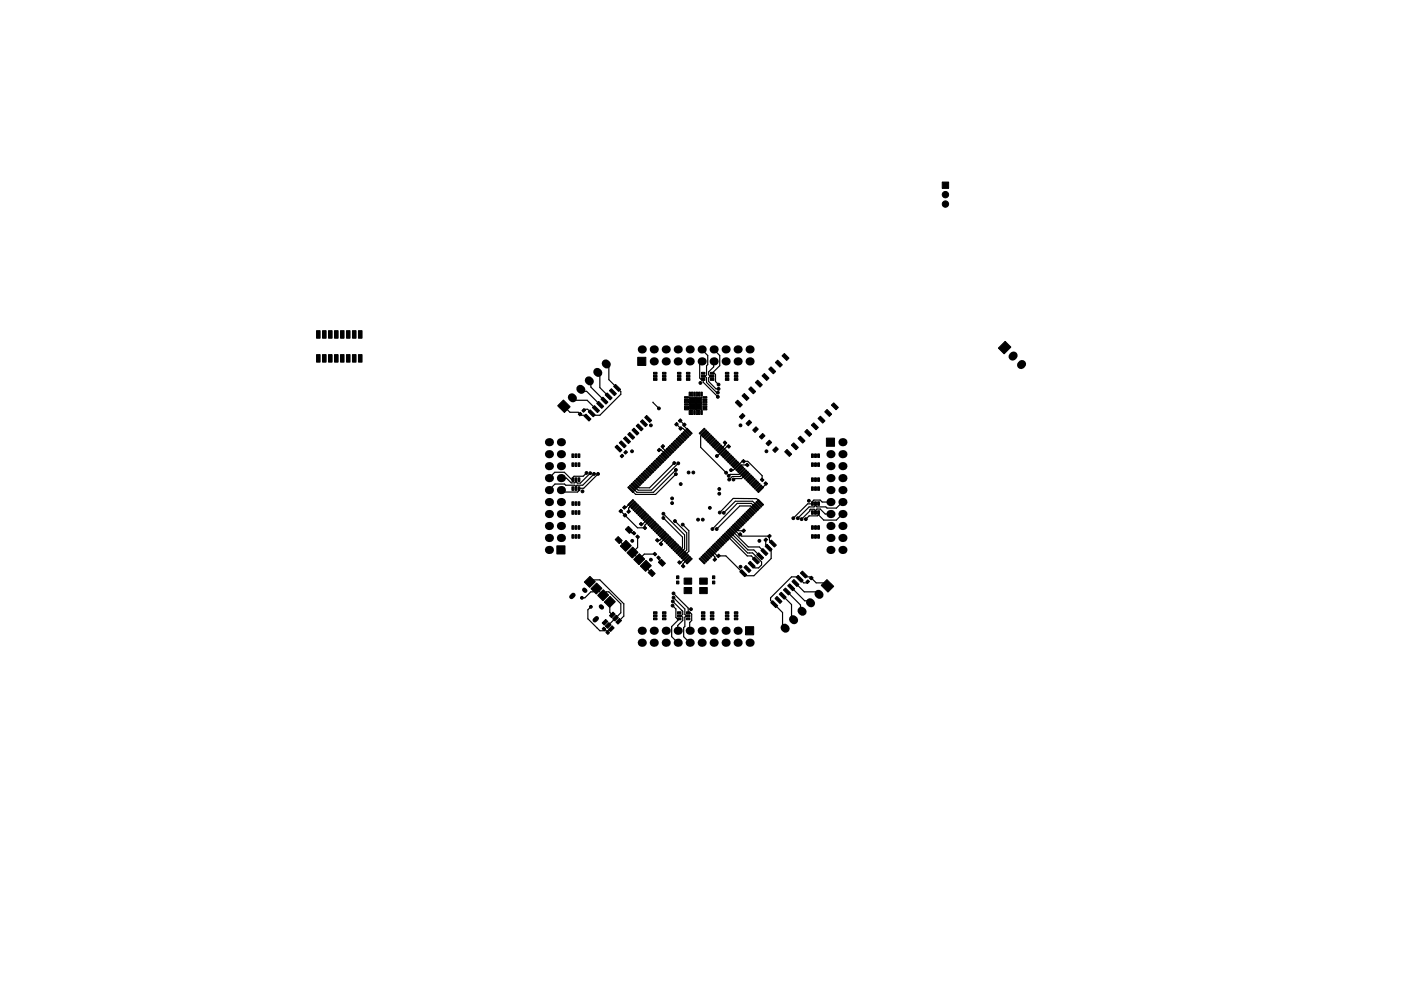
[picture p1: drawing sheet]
<svg xmlns="http://www.w3.org/2000/svg" width="297mm" height="210mm" viewBox="0 0 297 210" stroke-linecap="round" stroke-linejoin="round" font-family="sans-serif">
<g fill="#000" stroke="#000" stroke-width=".21">
<path d="M199.8 38.6h1.3v1.4h-1.3zM67.1 70.2h.8v1.6h-.8zM67.1 75.2h.8v1.6h-.8zM68.4 70.2h.7v1.6h-.7zM68.4 75.2h.7v1.6h-.7zM69.7 70.2h.7v1.6h-.7zM69.7 75.2h.7v1.6h-.7zM70.9 70.2h.8v1.6h-.8zM70.9 75.2h.8v1.6h-.8zM72.2 75.2h.8v1.6h-.8zM72.2 70.2h.8v1.6h-.8zM73.5 75.2h.7v1.6h-.7z"/>
<path d="M73.5 70.2h.7v1.6h-.7zM74.7 75.2h.8v1.6h-.8zM74.7 70.2h.8v1.6h-.8zM76 75.2h.8v1.6h-.8zM76 70.2h.8v1.6h-.8zM135.2 75.8h1.7v1.7h-1.7zM138.6 79.6h.7v.4h-.7zM138.6 79h.7v.4h-.7zM140.5 79h.7v.4h-.7zM140.5 79.6h.7v.4h-.7zM143.6 79.6h.8v.4h-.8zM143.6 79h.8v.4h-.8z"/>
<path d="M145.5 79h.8v.4h-.8zM145.5 79.6h.8v.4h-.8zM148.7 79.6h.8v.4h-.8zM148.7 79h.8v.4h-.8zM150.6 79h.8v.4h-.8zM150.6 79.6h.8v.4h-.8zM153.8 79.6h.7v.4h-.7zM153.8 79h.7v.4h-.7zM155.7 79h.7v.4h-.7zM155.7 79.6h.7v.4h-.7zM163 78.3l.5-.5 1 1-.5 .5zM164.4 76.9l.5-.5 1 1-.5 .5z"/>
<path d="M166.3 75l1 1-.5 .5-1-1zM211.7 73.9l1.4-1.5 1.2 1.2-1.4 1.5zM119.5 84.9l1.4 1.4-1.2 1.2-1.5-1.4zM121.3 96.3h.3v.8h-.3zM121.3 98.2h.3v.8h-.3zM121.9 96.3h.4v.8h-.4zM121.9 98.2h.4v.8h-.4zM122.6 96.3h.3v.8h-.3zM122.6 98.2h.3v.8h-.3zM122.6 87.9l.4-.4 .4 .3-.5 .4zM123.4 87.1l.4-.4 .3 .3-.4 .5zM123.8 88.3l.4-.4 1.1 1-.4 .4z"/>
<path d="M124.7 87.4l.4-.4 1.1 1-.4 .4zM125.6 86.5l.4-.4 1.1 1-.4 .4zM126.9 85.2l1.1 1-.4 .4-1.1-1zM127.4 84.7l.4-.4 1.1 1-.4 .4zM128.7 83.4l1.1 1-.4 .4-1.1-1zM129.2 82.9l.4-.4 1.1 1-.4 .4zM130.5 81.6l1.1 1-.4 .4-1.1-1zM130.8 94.4l1.1 1.1-.4 .4-1.1-1zM131.3 94l.4-.5 1.1 1.1-.4 .4zM131.5 96.8l.4-.4 .4 .3-.5 .4zM132.2 93.1l.4-.5 1.1 1.1-.5 .4zM132.3 96l.4-.4 .3 .3-.4 .5z"/>
<path d="M133.1 92.2l.4-.5 1.1 1.1-.5 .4zM134 91.3l.4-.5 1.1 1.1-.5 .4zM135.3 89.9l1.1 1.1-.5 .4-1-1zM135.8 89.5l.4-.5 1.1 1.1-.5 .4zM137.1 88.1l1.1 1.1-.5 .4-1-1zM138.6 80.3h.7v.4h-.7zM137.7 98.8l.2-.2 1.1 1.1-.2 .2zM138 98.5l.3-.2 1.1 1.1-.3 .2zM138.6 97.9l1.1 1.1-.2 .2-1.1-1.1zM139.4 95.5l.4-.4 .3 .3-.4 .5zM138.7 97.8l.3-.2 1.1 1.1-.3 .2zM139.1 97.4l.2-.2 1.1 1.1-.2 .2z"/>
<path d="M140.5 80.3h.7v.4h-.7zM140.1 94.7l.5-.4 .3 .4-.4 .4zM139.5 97.1l.2-.2 1.1 1-.2 .3zM139.8 96.7l.2-.2 1.1 1.1-.2 .2zM140.2 96.4l.2-.3 1.1 1.1-.2 .3zM140.7 95.8l1.1 1.1-.2 .2-1.1-1.1zM141.1 95.4l1.1 1.1-.2 .2-1.1-1.1zM141.4 95.1l1.1 1.1-.2 .2-1.1-1.1zM141.6 94.9l.2-.2 1.1 1.1-.2 .2zM141.9 94.6l.2-.2 1.1 1.1-.2 .2zM143 90.1l.5-.5 .3 .4-.4 .4zM142.3 94.2l.2-.2 1.1 1.1-.2 .2z"/>
<path d="M143.6 80.3h.8v.4h-.8zM142.6 93.9l.3-.2 1 1.1-.2 .2zM143.8 89.3l.4-.5 .4 .4-.4 .4zM143.9 90.9l.5-.4 .3 .4-.4 .4zM143 93.5l.2-.2 1.1 1.1-.2 .2zM143.3 93.2l.3-.2 1.1 1.1-.3 .2zM143.7 92.8l.2-.2 1.1 1.1-.2 .2zM144.7 90.2l.4-.5 .4 .4-.4 .4zM144.1 92.5l.2-.2 1.1 1.1-.3 .2zM145.5 80.3h.8v.4h-.8zM144.4 92.1l.2-.2 1.1 1.1-.2 .2zM145.1 86.7h.9v.3h-.9z"/>
<path d="M145.1 86.2h.9v.3h-.9zM145.1 85.7h.9v.3h-.9zM145.1 85.2h.9v.3h-.9zM145.1 84.7h.9v.3h-.9zM145.1 84.2h.9v.3h-.9zM144.8 91.8l.2-.3 1.1 1.1-.2 .3zM146.1 87.1h.3v.8h-.3zM146.1 83.2h.3v.8h-.3zM145.1 91.4l.2-.2 1.1 1.1-.2 .2zM145.5 91.1l.2-.3 1.1 1.1-.2 .2zM146.6 87.1h.3v.8h-.3zM146.6 83.2h.3v.8h-.3z"/>
<path d="M147.1 87.1h.3v.8h-.3zM147.1 83.2h.3v.8h-.3zM146.2 85.6h1.3v1.3h-1.3zM146.2 84.3h1.3v1.3h-1.3zM147.6 87.1h.3v.8h-.3zM147.6 83.2h.3v.8h-.3zM148.1 87.1h.3v.8h-.3zM148.1 83.2h.3v.8h-.3zM148.2 91.9l1.1-1.1 .2 .3-1.1 1zM148.7 80.3h.8v.4h-.8zM148.6 92.3l1.1-1.1 .2 .2-1.1 1.1zM147.5 85.6h1.3v1.3h-1.3z"/>
<path d="M147.5 84.3h1.3v1.3h-1.3zM148.6 87.1h.3v.8h-.3zM148.6 83.2h.3v.8h-.3zM148.9 92.6l1.1-1.1 .2 .3-1.1 1.1zM149.3 93l1.1-1.1 .2 .2-1.1 1.1zM149.6 93.4l1.1-1.1 .2 .2-1 1.1zM149 84.2h.9v.3h-.9zM149 84.7h.9v.3h-.9zM149 85.2h.9v.3h-.9zM149 85.7h.9v.3h-.9zM149 86.2h.9v.3h-.9zM149 86.7h.9v.3h-.9z"/>
<path d="M150 93.7l1.1-1.1 .2 .2-1.1 1.1zM150.3 94.1l1.1-1.1 .3 .2-1.1 1.1zM150.6 80.3h.8v.4h-.8zM150.7 94.4l1.1-1.1 .2 .2-1.1 1.1zM152.1 93.7l.3 .2-1.1 1.1-.2-.2zM151.4 95.1l1.1-1.1 .2 .2-1.1 1.1zM151.8 95.5l1.1-1.1 .2 .2-1.1 1.1zM152.1 95.8l1.1-1.1 .2 .2-1.1 1.1zM153.6 95.1l.2 .2-1.1 1.1-.2-.2zM152.8 96.5l1.1-1.1 .2 .2-1.1 1.1zM153.3 93.9l.4-.4 .4 .5-.3 .3zM153.2 96.9l1.1-1.1 .2 .2-1.1 1.1z"/>
<path d="M153.5 97.2l1.1-1.1 .2 .3-1.1 1.1zM153.8 80.3h.7v.4h-.7zM153.9 97.6l1.1-1.1 .2 .2-1.1 1.1zM154.1 94.7l.4-.4 .4 .5-.4 .3zM154.2 97.9l1.1-1 .2 .2-1.1 1.1zM154.6 98.3l1.1-1.1 .2 .2-1.1 1.1zM154.9 98.7l1.1-1.1 .3 .2-1.1 1.1zM155.3 99l1.1-1.1 .2 .2-1.1 1.1zM155.7 80.3h.7v.4h-.7zM155.6 99.4l1.1-1.1 .3 .2-1.1 1.1zM156 99.7l1.1-1.1 .2 .2-1.1 1.1zM157.3 97.8l.3-.3 .4 .4-.3 .4z"/>
<path d="M155.9 85.4l.5-.5 1 1-.5 .5zM156.8 88.4l.7-.7 .5 .5-.8 .7zM158 98.6l.4-.3 .4 .4-.3 .3zM157.3 84l.5-.5 1 1-.5 .5zM158.2 89.8l.7-.7 .5 .5-.7 .7zM159.2 82.1l1 1-.5 .5-1-1zM160.3 90.6l.5 .4-.7 .8-.5-.5zM160.6 80.7l1 .9-.5 .5-1-1zM161 92.7l.7-.7 .5 .5-.7 .7zM161.6 79.7l.5-.5 .9 1-.5 .5zM163.1 93.4l.5 .5-.7 .7-.5-.5zM163.8 95.5l.7-.7 .5 .5-.7 .7z"/>
<path d="M166.9 95.4l1 1-.5 .4-1-.9zM167.8 94.4l.5-.5 1 1-.5 .5zM169.2 93l.5-.5 1 1-.5 .5zM170.6 91.6l.5-.5 1 1-.5 .5zM172.1 98.2h.3v.8h-.3zM172.1 96.3h.3v.8h-.3zM172.7 98.2h.4v.8h-.4zM172.7 96.3h.4v.8h-.4zM172 90.2l.5-.5 1 1-.5 .5zM173.4 98.2h.3v.8h-.3zM173.4 96.3h.3v.8h-.3zM173.9 88.3l1 1-.5 .5-1-1z"/>
<path d="M175.2 93h1.7v1.7h-1.7zM174.9 87.4l.4-.5 1 1-.5 .5zM176.3 86l.5-.5 1 1-.5 .4zM118.1 115.8h1.7v1.7h-1.7zM121.3 111.5h.3v.8h-.3zM121.3 113.4h.3v.8h-.3zM121.3 106.5h.3v.7h-.3zM121.3 108.4h.3v.7h-.3zM121.3 101.4h.3v.7h-.3zM121.3 103.3h.3v.7h-.3zM121.9 111.5h.4v.8h-.4zM121.9 113.4h.4v.8h-.4z"/>
<path d="M121.9 106.5h.4v.7h-.4zM121.9 108.4h.4v.7h-.4zM121.9 101.4h.4v.7h-.4zM121.9 103.3h.4v.7h-.4zM122.6 111.5h.3v.8h-.3zM122.6 113.4h.3v.8h-.3zM122.6 106.5h.3v.7h-.3zM122.6 108.4h.3v.7h-.3zM122.6 101.4h.3v.7h-.3zM122.6 103.3h.3v.7h-.3zM131.1 113.8l.8 .9-.6 .6-.9-.8zM131.2 108.5l.5-.5 .3 .4-.4 .4z"/>
<path d="M132 107.7l.4-.4 .4 .3-.4 .4zM132.1 109.4l.4-.5 .4 .4-.4 .4zM131.5 115.9l1.2-1.2 1.2 1.1-1.2 1.2zM133.2 111.7l.9 .8-.6 .7-.9-.9zM133.1 107.1l1.1-1.1 .2 .2-1.1 1.1zM132.9 108.6l.4-.4 .4 .3-.5 .4zM133.4 107.4l1.1-1.1 .3 .2-1.1 1.1zM133.8 107.8l1.1-1.1 .2 .2-1.1 1.1zM132.9 117.3l1.2-1.2 1.2 1.1-1.2 1.2zM134.2 108.1l1-1.1 .3 .2-1.1 1.1zM133.1 103.4l.2-.2 1.1 1.1-.2 .2zM134.5 108.5l1.1-1.1 .2 .2-1.1 1.1z"/>
<path d="M133.4 103.1l.3-.2 1.1 1.1-.3 .2zM134 113.1l.4-.4 .4 .4-.4 .4zM134.9 108.8l1.1-1.1 .2 .3-1.1 1zM133.8 102.7l.2-.2 1.1 1.1-.2 .2zM135.2 109.2l1.1-1.1 .2 .2-1.1 1.1zM134.2 102.4l.2-.2 1.1 1.1-.3 .2zM134.3 118.7l1.3-1.2 1.1 1.1-1.2 1.2zM134.8 113.9l.4-.4 .4 .4-.4 .4zM135.6 109.5l1.1-1.1 .2 .3-1.1 1.1zM134.7 101.8l1.1 1.1-.2 .2-1.1-1.1zM135.9 109.9l1.1-1.1 .2 .2-1.1 1.1zM135.1 101.4l1.1 1.1-.2 .3-1.1-1.1z"/>
<path d="M135.5 111.2l.4-.4 .4 .4-.3 .4zM136.3 110.3l1.1-1.1 .2 .2-1.1 1.1zM135.2 101.3l.2-.2 1.1 1.1-.2 .2zM136.6 110.6l1.1-1.1 .2 .2-1.1 1.1zM135.6 101l.2-.3 1.1 1.1-.2 .2zM136.3 112l.4-.4 .4 .4-.4 .4zM137 111l1.1-1.1 .2 .2-1.1 1.1zM135.9 100.6l.2-.2 1.1 1.1-.2 .2zM137.3 111.3l1.1-1.1 .2 .2-1.1 1.1zM136.3 100.2l.2-.2 1.1 1.1-.2 .2zM137.7 111.7l1.1-1.1 .2 .2-1.1 1.1zM136.6 99.9l.2-.2 1.1 1.1-.2 .2z"/>
<path d="M138 112l1.1-1.1 .3 .2-1.1 1.1zM137 99.5l.2-.2 1.1 1.1-.2 .2zM138.5 117.5l.3-.3 .4 .4-.3 .3zM138.4 112.4l1.1-1.1 .2 .2-1.1 1.1zM137.3 99.2l.2-.2 1.1 1.1-.2 .2zM138.7 112.7l1.1-1.1 .3 .2-1.1 1.1zM139.2 118.3l.4-.4 .4 .5-.3 .3zM139.1 113.1l1.1-1.1 .2 .2-1.1 1.1zM139.5 113.4l1.1-1.1 .2 .2-1.1 1.1zM139 114.6l.3-.4 .5 .5-.4 .3zM139.8 113.8l1.1-1.1 .2 .2-1.1 1.1zM140.2 118.6l.9 .9-.7 .7-.8-.9z"/>
<path d="M140.2 114.1l1.1-1.1 .2 .3-1.1 1.1zM139.8 115.4l.3-.4 .4 .5-.3 .3zM140.5 114.5l1.1-1.1 .2 .2-1.1 1.1zM140.9 114.8l1.1-1 .2 .2-1.1 1.1zM141.2 115.2l1.1-1.1 .2 .2-1.1 1.1zM141.6 115.6l1.1-1.1 .2 .2-1.1 1.1zM141.9 115.9l1.1-1.1 .2 .2-1.1 1.1zM142.3 116.3l1.1-1.1 .2 .2-1.1 1.1zM142.6 116.6l1.1-1.1 .2 .2-1 1.1zM143 117l1.1-1.1 .2 .2-1.1 1.1zM143.3 117.3l1.1-1.1 .3 .2-1.1 1.1zM143.7 117.7l1.1-1.1 .2 .2-1.1 1.1z"/>
<path d="M144.1 118l1-1.1 .3 .2-1.1 1.1zM143.7 119.3l.3-.4 .5 .5-.4 .3zM144.4 118.4l1.1-1.1 .2 .2-1.1 1.1zM144.8 118.7l1.1-1.1 .2 .3-1.1 1zM145.1 119.1l1.1-1.1 .2 .2-1.1 1.1zM145.5 119.4l1.1-1.1 .2 .3-1.1 1.1zM148.2 118.6l.2-.3 1.1 1.1-.2 .3zM148.8 118l1.1 1.1-.2 .2-1.1-1.1zM149.1 117.6l1.1 1.1-.2 .2-1.1-1zM149.5 117.3l1.1 1.1-.2 .2-1.1-1.1zM149.6 117.1l.3-.2 1 1.1-.2 .2zM150 116.8l.2-.2 1.1 1.1-.2 .2z"/>
<path d="M151.2 118.8l.4-.5 .3 .4-.4 .4zM150.3 116.4l.3-.2 1.1 1.1-.3 .2zM150.9 115.9l1.1 1.1-.2 .2-1.1-1.1zM151.3 115.5l1.1 1.1-.3 .2-1-1.1zM152.4 117.6l.3 .3-.4 .4-.4-.3zM151.4 115.4l.2-.2 1.1 1.1-.2 .2zM151.8 115l.2-.2 1.1 1.1-.2 .2zM152.1 114.7l.2-.2 1.1 1.1-.2 .2zM152.5 114.3l.2-.2 1.1 1.1-.2 .2zM152.8 114l.2-.2 1.1 1-.2 .3zM153.2 113.6l.2-.2 1.1 1.1-.2 .2zM153.5 113.3l.2-.3 1.1 1.1-.2 .3z"/>
<path d="M153.9 112.9l.2-.2 1.1 1.1-.2 .2zM154.2 112.5l.2-.2 1.1 1.1-.2 .2zM154.6 112.2l.2-.2 1.1 1.1-.2 .2zM155.2 111.6l1.1 1.1-.3 .2-1.1-1.1zM156.4 100.1l1.1-1.1 .2 .2-1.1 1.1zM155.5 111.3l1.1 1.1-.2 .2-1.1-1.1zM156.7 100.4l1.1-1.1 .2 .2-1.1 1.1zM156.5 113.4l.4-.4 .4 .3-.4 .5zM155.6 111.1l.3-.2 1.1 1.1-.3 .2zM158.2 99.7l.2 .2-1.1 1.1-.2-.2zM156 110.8l.2-.2 1.1 1.1-.2 .2zM157.4 101.1l1.1-1.1 .2 .2-1.1 1.1z"/>
<path d="M156.4 110.4l.2-.2 1.1 1.1-.2 .2zM157.7 112.2l.4 .4-.5 .4-.3-.4zM157.8 101.5l1.1-1.1 .2 .2-1.1 1.1zM156.7 110.1l.2-.2 1.1 1.1-.2 .2zM158.1 101.8l1.1-1.1 .2 .3-1.1 1zM157.3 109.5l1.1 1.1-.2 .2-1.1-1.1zM158.5 102.2l1.1-1.1 .2 .2-1.1 1.1zM157.4 109.4l.2-.2 1.1 1.1-.2 .2zM158.8 102.5l1.1-1.1 .2 .3-1.1 1.1zM157.8 109l.2-.2 1.1 1.1-.2 .2zM159.2 102.9l1.1-1.1 .2 .2-1.1 1.1zM158.1 108.7l.2-.3 1.1 1.1-.2 .3z"/>
<path d="M159.5 103.3l1.1-1.1 .2 .2-1 1.1zM158.5 108.3l.2-.2 1.1 1.1-.2 .2zM159.9 103.6l1.1-1.1 .2 .2-1.1 1.1zM158.8 108l.2-.3 1.1 1.1-.2 .2zM160.2 104l1.1-1.1 .3 .2-1.1 1.1zM159.2 107.6l.2-.2 1.1 1.1-.2 .2zM160.6 104.3l1.1-1.1 .2 .2-1.1 1.1zM159.5 107.2l.3-.2 1 1.1-.2 .2zM160 118.2l1 1-.4 .5-1.1-1.1zM159.9 106.9l.2-.2 1.1 1.1-.2 .2zM161.2 101.8l.4-.4 .4 .4-.4 .4zM160.2 106.5l.3-.2 1.1 1.1-.3 .2z"/>
<path d="M160.6 106.2l.2-.2 1.1 1.1-.2 .2zM160.4 117.7l.5-.4 1 1-.4 .5zM162 102.6l.3-.4 .5 .4-.4 .4zM162 114.6l.4-.5 .3 .4-.4 .4zM161.8 116.4l1 1-.4 .5-1.1-1.1zM163.2 113.4l.3 .3-.4 .4-.4-.3zM162.2 115.9l.4-.4 1.1 1-.4 .5zM163.5 114.6l1.1 1-.4 .5-1.1-1.1zM172.1 103.3h.3v.7h-.3zM172.1 101.4h.3v.7h-.3zM172.1 108.4h.3v.7h-.3zM172.1 106.5h.3v.7h-.3z"/>
<path d="M172.1 113.4h.3v.8h-.3zM172.1 111.5h.3v.8h-.3zM172.7 103.3h.4v.7h-.4zM172.7 101.4h.4v.7h-.4zM172.7 108.4h.4v.7h-.4zM172.7 106.5h.4v.7h-.4zM172.7 113.4h.4v.8h-.4zM172.7 111.5h.4v.8h-.4zM173.4 103.3h.3v.7h-.3zM173.4 101.4h.3v.7h-.3zM173.4 108.4h.3v.7h-.3zM173.4 106.5h.3v.7h-.3z"/>
<path d="M173.4 113.4h.3v.8h-.3zM173.4 111.5h.3v.8h-.3zM125.1 122.3l1.1 1.1-1.2 1.2-1.1-1.1zM125.3 124.9l1.2-1.2 1.1 1.1-1.2 1.2zM127.7 133.4l.3-.4 .5 .5-.4 .3zM127.9 125.1l1.1 1.1-1.2 1.3-1.1-1.2zM128.4 131.4l.5 .5-.8 .7-.4-.4zM128.5 134.2l.3-.4 .4 .4-.3 .4zM129.1 132.1l.4 .5-.7 .7-.5-.5zM128.1 127.7l1.2-1.2 1.2 1.2-1.2 1.2zM129 133.5l.8-.7 .4 .4-.7 .8zM130 129.9l.4 .4-.7 .8-.5-.5z"/>
<path d="M130.6 130.5l.5 .5-.7 .7-.5-.4zM130.6 132l.7-.8 .5 .5-.8 .7zM137 118.9l1.1 1.1-1.2 1.2-1.1-1.1zM138.1 120.8l.8 .9-.6 .6-.9-.8zM138.6 131.1h.7v.4h-.7zM138.6 130.4h.7v.4h-.7zM138.6 129.8h.7v.4h-.7zM140.5 129.8h.7v.4h-.7zM140.5 130.4h.7v.4h-.7zM140.5 131.1h.7v.4h-.7zM143.4 122.2h.5v.6h-.5zM143.4 123.3h.5v.6h-.5z"/>
<path d="M143.6 131.1h.8v.4h-.8zM143.6 130.4h.8v.4h-.8zM143.6 129.8h.8v.4h-.8zM145.1 122.6h1.5v1.3h-1.5zM145.1 124.6h1.5v1.3h-1.5zM144.5 120.1l.3-.4 .4 .5-.3 .3zM145.5 129.8h.8v.4h-.8zM145.5 130.4h.8v.4h-.8zM145.5 131.1h.8v.4h-.8zM148.3 122.6h1.6v1.3h-1.6zM148.3 124.6h1.6v1.3h-1.6zM148.7 131.1h.8v.4h-.8z"/>
<path d="M148.7 130.4h.8v.4h-.8zM148.7 129.8h.8v.4h-.8zM151.1 122.2h.5v.6h-.5zM151.1 123.3h.5v.6h-.5zM150.6 129.8h.8v.4h-.8zM150.6 130.4h.8v.4h-.8zM150.6 131.1h.8v.4h-.8zM153.8 131.1h.7v.4h-.7zM153.8 130.4h.7v.4h-.7zM153.8 129.8h.7v.4h-.7zM155.7 129.8h.7v.4h-.7zM155.7 130.4h.7v.4h-.7z"/>
<path d="M155.7 131.1h.7v.4h-.7zM158.1 133h1.7v1.7h-1.7zM157.3 120.9l1 1-.4 .5-1.1-1.1zM157.7 120.4l.5-.4 1 1-.4 .5zM158.6 119.5l.5-.4 1 1-.4 .5zM163.8 127.4l1.1 1.1-.4 .4-1.1-1zM164.3 127l.4-.5 1.1 1.1-.4 .4zM165.2 126.1l.4-.4 1.1 1-.4 .4zM166.5 124.8l1.1 1-.4 .4-1.1-1zM167 124.3l.4-.4 1.1 1-.4 .4zM167.9 123.4l.4-.4 1.1 1-.4 .4zM168.8 122.5l.4-.4 1.1 1-.4 .4z"/>
<path d="M170.1 121.2l1.1 1-.4 .4-1.1-1zM170.9 123.5l.4-.5 .3 .4-.4 .4zM171.6 122.7l.5-.4 .3 .3-.4 .4zM175.3 123l1.5 1.4-1.3 1.2-1.4-1.4z"/>
<circle cx="200.5" cy="43.3" r=".67"/>
<circle cx="200.5" cy="41.3" r=".67"/>
<circle cx="134" cy="95.7" r=".3"/>
<circle cx="138" cy="90.2" r=".3"/>
<circle cx="139.7" cy="86.6" r=".3"/>
<circle cx="142.9" cy="98.2" r=".3"/>
<circle cx="143.3" cy="99.7" r=".3"/>
<circle cx="143.8" cy="98.3" r=".3"/>
<circle cx="148.5" cy="81.2" r=".3"/>
<circle cx="152" cy="96.7" r=".3"/>
<circle cx="152.2" cy="84.2" r=".3"/>
<circle cx="152.2" cy="83.3" r=".3"/>
<circle cx="152.3" cy="82.5" r=".3"/>
<circle cx="152.4" cy="81.6" r=".3"/>
<circle cx="155" cy="99.7" r=".3"/>
<circle cx="157" cy="90.2" r=".3"/>
<circle cx="162.5" cy="95.7" r=".3"/>
<circle cx="123.5" cy="104.2" r=".3"/>
<circle cx="124.4" cy="100.3" r=".3"/>
<circle cx="125.1" cy="100.4" r=".3"/>
<circle cx="125.9" cy="100.5" r=".3"/>
<circle cx="126.8" cy="100.5" r=".3"/>
<circle cx="134.1" cy="114.7" r=".3"/>
<circle cx="138" cy="118.7" r=".3"/>
<circle cx="140.6" cy="109" r=".3"/>
<circle cx="140.6" cy="109.9" r=".3"/>
<circle cx="142.5" cy="105.7" r=".3"/>
<circle cx="142.5" cy="106.7" r=".3"/>
<circle cx="143.1" cy="110.5" r=".3"/>
<circle cx="143.3" cy="100.6" r=".3"/>
<circle cx="144.3" cy="102.7" r=".3"/>
<circle cx="144.8" cy="111.3" r=".3"/>
<circle cx="146" cy="100.2" r=".3"/>
<circle cx="147" cy="100.2" r=".3"/>
<circle cx="148" cy="110.2" r=".3"/>
<circle cx="149" cy="110.2" r=".3"/>
<circle cx="150.5" cy="107.7" r=".3"/>
<circle cx="151.1" cy="112.2" r=".3"/>
<circle cx="151.9" cy="112.2" r=".3"/>
<circle cx="152.5" cy="104.7" r=".3"/>
<circle cx="152.5" cy="103.7" r=".3"/>
<circle cx="152.6" cy="108.7" r=".3"/>
<circle cx="153.5" cy="108.8" r=".3"/>
<circle cx="153.9" cy="100.3" r=".3"/>
<circle cx="154.5" cy="100.9" r=".3"/>
<circle cx="154.6" cy="101.7" r=".3"/>
<circle cx="155.5" cy="101.7" r=".3"/>
<circle cx="161" cy="114.7" r=".3"/>
<circle cx="168.2" cy="109.9" r=".3"/>
<circle cx="169.2" cy="109.9" r=".3"/>
<circle cx="169.9" cy="110.1" r=".3"/>
<circle cx="170.9" cy="110.1" r=".3"/>
<circle cx="171.5" cy="106.2" r=".3"/>
<circle cx="123.4" cy="126.8" r=".3"/>
<circle cx="125.3" cy="128.7" r=".3"/>
<circle cx="142.6" cy="128.5" r=".3"/>
<circle cx="142.6" cy="127.6" r=".3"/>
<circle cx="142.8" cy="126.8" r=".3"/>
<circle cx="142.8" cy="125.9" r=".3"/>
<circle cx="146.5" cy="129.2" r=".3"/>
<circle cx="157" cy="120.2" r=".3"/>
</g>
<g fill="#000">
<circle cx="136.1" cy="74.1" r=".86"/>
<circle cx="138.6" cy="76.7" r=".86"/>
<circle cx="138.6" cy="74.1" r=".86"/>
<circle cx="141.2" cy="76.7" r=".86"/>
<circle cx="141.2" cy="74.1" r=".86"/>
<circle cx="143.7" cy="76.7" r=".86"/>
<circle cx="143.7" cy="74.1" r=".86"/>
<circle cx="146.2" cy="76.7" r=".86"/>
<circle cx="146.2" cy="74.1" r=".86"/>
<circle cx="148.8" cy="76.7" r=".86"/>
<circle cx="148.8" cy="74.1" r=".86"/>
<circle cx="151.3" cy="76.7" r=".86"/>
<circle cx="151.3" cy="74.1" r=".86"/>
<circle cx="153.9" cy="76.7" r=".86"/>
<circle cx="153.9" cy="74.1" r=".86"/>
<circle cx="156.4" cy="74.1" r=".86"/>
<circle cx="156.4" cy="76.7" r=".86"/>
<circle cx="158.9" cy="76.7" r=".86"/>
<circle cx="158.9" cy="74.1" r=".86"/>
<circle cx="116.4" cy="98.9" r=".86"/>
<circle cx="116.4" cy="96.4" r=".86"/>
<circle cx="116.4" cy="93.8" r=".86"/>
<circle cx="118.9" cy="96.4" r=".86"/>
<circle cx="118.9" cy="93.8" r=".86"/>
<circle cx="118.9" cy="98.9" r=".86"/>
<circle cx="176.1" cy="96.4" r=".86"/>
<circle cx="176.1" cy="98.9" r=".86"/>
<circle cx="178.6" cy="96.4" r=".86"/>
<circle cx="178.6" cy="93.8" r=".86"/>
<circle cx="178.6" cy="98.9" r=".86"/>
<circle cx="116.4" cy="114.1" r=".86"/>
<circle cx="116.4" cy="116.7" r=".86"/>
<circle cx="116.4" cy="101.4" r=".86"/>
<circle cx="116.4" cy="111.6" r=".86"/>
<circle cx="116.4" cy="109.1" r=".86"/>
<circle cx="116.4" cy="104" r=".86"/>
<circle cx="116.4" cy="106.5" r=".86"/>
<circle cx="118.9" cy="106.5" r=".86"/>
<circle cx="118.9" cy="109.1" r=".86"/>
<circle cx="118.9" cy="101.4" r=".86"/>
<circle cx="118.9" cy="114.1" r=".86"/>
<circle cx="118.9" cy="111.6" r=".86"/>
<circle cx="118.9" cy="104" r=".86"/>
<circle cx="176.1" cy="116.7" r=".86"/>
<circle cx="176.1" cy="104" r=".86"/>
<circle cx="176.1" cy="106.5" r=".86"/>
<circle cx="176.1" cy="109.1" r=".86"/>
<circle cx="176.1" cy="111.6" r=".86"/>
<circle cx="176.1" cy="114.1" r=".86"/>
<circle cx="176.1" cy="101.4" r=".86"/>
<circle cx="178.6" cy="111.6" r=".86"/>
<circle cx="178.6" cy="101.4" r=".86"/>
<circle cx="178.6" cy="116.7" r=".86"/>
<circle cx="178.6" cy="104" r=".86"/>
<circle cx="178.6" cy="106.5" r=".86"/>
<circle cx="178.6" cy="109.1" r=".86"/>
<circle cx="178.6" cy="114.1" r=".86"/>
<circle cx="136.1" cy="136.4" r=".86"/>
<circle cx="136.1" cy="133.8" r=".86"/>
<circle cx="138.6" cy="136.4" r=".86"/>
<circle cx="138.6" cy="133.8" r=".86"/>
<circle cx="141.2" cy="136.4" r=".86"/>
<circle cx="141.2" cy="133.8" r=".86"/>
<circle cx="143.7" cy="136.4" r=".86"/>
<circle cx="143.7" cy="133.8" r=".86"/>
<circle cx="146.2" cy="136.4" r=".86"/>
<circle cx="146.2" cy="133.8" r=".86"/>
<circle cx="148.8" cy="136.4" r=".86"/>
<circle cx="148.8" cy="133.8" r=".86"/>
<circle cx="151.3" cy="136.4" r=".86"/>
<circle cx="151.3" cy="133.8" r=".86"/>
<circle cx="153.9" cy="136.4" r=".86"/>
<circle cx="153.9" cy="133.8" r=".86"/>
<circle cx="156.4" cy="136.4" r=".86"/>
<circle cx="156.4" cy="133.8" r=".86"/>
<circle cx="158.9" cy="136.4" r=".86"/>
</g>
<path d="M126.6 78.9l.3 .2M128.4 77.1l.2 .2M214.9 75.4l-.2 .3M216.7 77.2l-.2 .2M121.2 84.3l.3 .2M123 82.5l.3 .2M124.8 80.7l.3 .2M166.4 133.2l.2 .2M168.1 131.4l.3 .2M169.9 129.6l.3 .2M171.7 127.8l.3 .2M173.5 126l.3 .2" fill="none" stroke="#000" stroke-width="1.7"/>
<path d="M123.9 125.1l.2 .2M127.4 128.7l.2 .2" fill="none" stroke="#000" stroke-width=".95"/>
<path d="M121.6 126.2l-.4 .4M126.5 131.2l-.4 .4" fill="none" stroke="#000" stroke-width="1"/>
<g fill="none" stroke="#000" stroke-width=".25">
<path d="M126.7 79l.5 .4v2.8l1.8 1.9M128.5 77.2l.6 .6v2.7l2.5 2.6v.6l-4.4 4.4h-1.3l-1.3-1.3h-.6l-.2 .3M148.8 74.1l1.2 1.3v1.9l-.2 .3v1.9l-.3 .3M148.8 76.7l-.5 .4v3.1l.4 .3h.4v.6l3.1 3.1M149.1 79.8h.4M149.5 79.8l.3 .3v1l2.1 2.2h.3M151 79.8h-.4l-.4 .3v.8l1.6 1.6h.5M151.3 74.1l1.3 1.3v2.2l-1.6 1.6h.4l.3 .2v1.5l.6 .7M151.3 76.7v1.1l-1.1 1.1v.6l.4 .3M115.8 98.9h.1M119.6 86.2l1.2 1.3h1.8l.6 .6h.9l.5 .5M121.4 84.4l.5 .5h2.6l1.9 1.9"/>
<path d="M123.2 82.6l.4 .4h.8l2.9 2.9M124.9 80.8l.4 .3v1l2.9 2.9M138.5 85.3l1.2 1.3M139.7 95.5h.5l1 .9M140.5 94.7v.4l1 1M142.9 98.2l-5.2 5.3h-2.2l-.7-.7M143.3 99.7l-4.8 4.7h-3.5l-.9-.9M143.4 90l.9 .9h.5l1 .9M143.8 98.3l-5.7 5.7h-2.8l-.8-.8M144.2 89.2l.9 .9v.4l1 1M149.2 91.8l-.6 .7v2.4l5.3 5.4M153.7 93.9v.5l-.9 1"/>
<path d="M154.5 94.7h-.4l-2.1 2M155 99.7h.5l1.8-1.8h1.2l3.1 3v.9M157.4 100l-.7 .6h-1.9l-.3 .3M158.4 98.7h-1.1l-.6 .6M118.9 101.4h1.2l1 1h.7l.3-.2M122.1 101.8v.4M122.1 103.2v.5M122.1 103.2l-.3-.3h-1.9l-.2-.2h-2l-1.3 1.3M124.4 100.3l-.8 .7h-1.9l-.3 .3v.5h-.2l-1.5-1.6h-2.1l-1.2 1.2M125.2 100.4l-2.1 2.1h-.7l-.3-.3M125.9 100.5l-2.4 2.4h-1.1l-.3 .3M126.8 100.5l-3 3.1h-1v.5l-.3 .3h-3.2l-.4-.4"/>
<path d="M131.2 114.6l1.2 1.2h.3M131.6 108.4l3.6 3.6h1.5v-.6l.9-.9M133.3 112.4l.7 .7h.4M133.7 106.6l-1 1.1h-.3M134.1 107l-.8 .8v.8M135.2 113.9v2.2l-1.1 1.1 1.4 1.4 1.1-1h2.3M137.3 110.2l-1.1 1h-.3M139.6 118.3v.4l.7 .7M140.6 109l4.6 4.5v2.9l-.8 .8M140.6 109.9l4.1 4v2.3l-.7 .7M140.8 113.7l-.9 .9h-.5M141.2 114.1l-1.1 1v.3"/>
<path d="M143.1 110.5l2.5 2.5v3.7l-.9 .9M143.3 100.6l-4.3 4.3h-4.2l-1.1-1M144.8 111.3l1.2 1.3v4.4l-.9 .9M145.4 118.3l-1 1h-.3M145.8 118.6l-1 1v.5M150.6 117.2l1 .9v.6M154.2 113.7l4.2 4.2h.9l1 1M154.5 113.3l4 4h1.1l1.9 1.9v.7l-.7 .6h-.8l-.6-.7M154.9 113l3.7 3.7h1.2l1.4 1.3M155.2 112.6l3.4 3.4h2.4l1.1 1.1M155.6 112.3l1.7 1.4h5.8v.9l.8 .7M155.9 111.9l.7 .7h1.1"/>
<path d="M157.7 100.3l-.7 .8h-1.8l-.6 .6M158.1 100.7l-.9 .8h-1.5l-.2 .2M159.8 108l-.7-.7h-2.2l-5 4.9M160.2 107.7l-.9-.9h-3l-5.3 5.4M160.5 107.3l-.9-1h-3.7l-2.4 2.5M161.3 106.6l-.9-.8-4.9-.1-2.9 3M162.4 114.5v1.1l1.1 1.2v1.7l-3.6 3.6h-1.8l-4.2-4.2h-1.8l-1.1-1M162.4 102.6v.2l-1.1 1.1M172.9 106.8v.4M172.9 108.7v-.4l.3-.3h.7l1.1 1.1h1.1M172.9 108.3l-.3-.3h-.7l-.2 .4-1.8 1.7M172.9 107.2l-.3 .3h-1l-2.4 2.4"/>
<path d="M173.6 108.7v.5l1 1.1h2.7l1.3-1.2M173.6 109.2l-.3 .2h-1.7l-.7 .7M176.1 106.5h-1.8l-.4-.4h-1.3l-.4 .3v.5h-.9l-3.1 3M178.6 106.5l-1.3 1.3h-2l-.2-.3h-1.9l-.3-.3M123.4 126.8h.6l1.3-1.2h.5l.7-.7 1.4 1.4 .7-.7h.5l2.5 2.5v1.9l-2.7 2.7M125.1 123.5l.4-.5h1.7l5.1 5.1v2.6l-1.1 1.1M125.3 128.7l-.7 .7v1.9l2.6 2.5h2l.4-.4M129.7 127.3l-.4 .4v2.2l.5 .6M136.9 120.1v.2l1.3 1.3M142.6 128.5l.7 .7v1.8l.3 .3h.4l-1.6 1.6v2.2l1.3 1.3M142.6 127.6l2.2 2.1v.6l-.3 .3M142.8 125.9l3.1 3.1v1h.4l.3 .3v1.3l-.4 .5v1.7"/>
<path d="M142.8 126.8l2.4 2.4v1.1l.3 .3M144 130.6h.5M144.5 130.6l.3 .3v.7l-1.1 1.1v1.1M145.5 130.6h.4M145.5 130.6l-.3 .3v2l-.3 .2v2l1.3 1.3M166 126.4l1.8 1.9v2.7l.5 .5M166.8 125.5l2.9 2.9v1l.4 .3M167.7 124.6l2.9 2.9h.8l.4 .4M168.6 123.7l1.9 1.9h2.6l.5 .5M170.4 121.9l.5 .5h.9l1.2 1.3h1.8l.6 .6M171.2 123.4l-.2 .3h-.6l-1.3-1.3h-1.3l-4.4 4.4v.6l2.5 2.5v2.8l.6 .6"/>
</g>
</svg>
